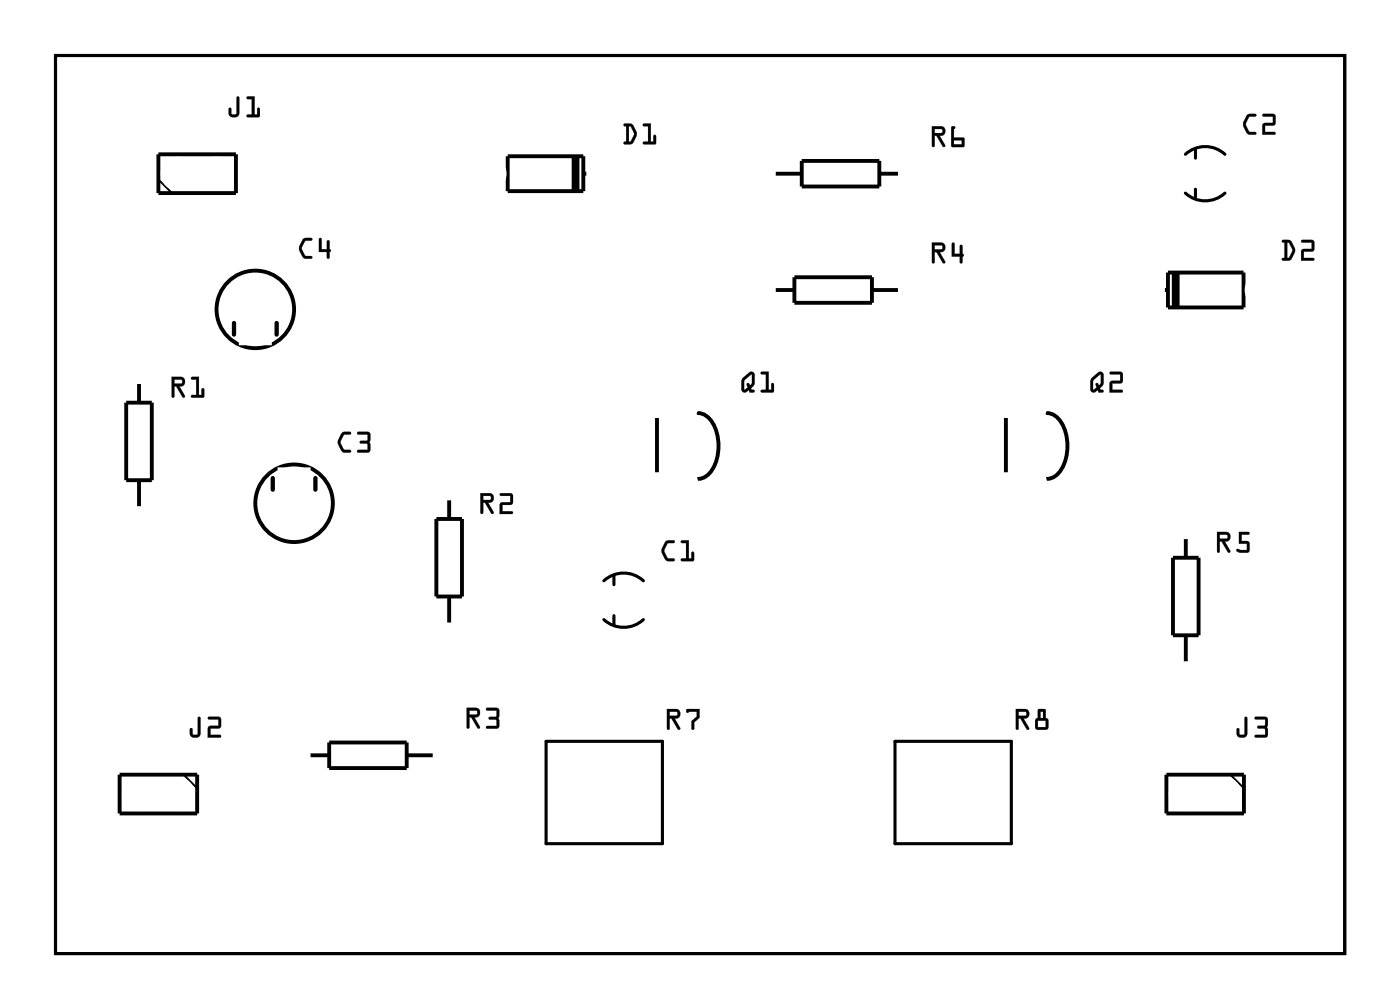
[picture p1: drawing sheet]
<svg xmlns="http://www.w3.org/2000/svg" width="92mm" height="66mm" viewBox="0 0 92 66" stroke-linecap="round" stroke-linejoin="round" font-family="sans-serif">
<path d="M3.6 3.6h84.5v58.9h-84.5zM77.7 12.6a1.91 1.91 0 0 0 2.6 .1M77.7 10.1a1.91 1.91 0 0 1 2.6 0M78.3 9.7v.7M78.3 12.4v.6M39.6 38a1.91 1.91 0 0 1 2.6 .1M40.2 37.7v.6M35.8 48.6h7.6v6.7h-7.6zM39.6 40.6a1.91 1.91 0 0 0 2.6 0M40.2 40.3v.7M58.6 48.6h7.7v6.7h-7.7z" fill="none" stroke="#000" stroke-width=".2"/>
<g fill="#000">
<path d="M3.6 3.6h84.5v58.9h-84.5zM3.6 3.6v58.9h84.5v-58.9z"/>
<path d="M15.5 6.3l.2 .1v1a.37 .37 0 0 1-.4 .3 .37 .37 0 0 1-.3-.3v-.3a.1 .1 0 0 1 .1-.1 .1 .1 0 0 1 .1 .1v.4h.3zM15.5 6.3v1.2h-.3l-.1-.4h-.1v.3a.35 .35 0 0 0 .3 .3 .35 .35 0 0 0 .4-.3v-1zM16.2 6.3h.5v1.2h.1v-.4a.1 .1 0 0 1 .1-.1 .1 .1 0 0 1 .1 .1v.6h-.8a.1 .1 0 0 1-.1-.1 .1 .1 0 0 1 .1-.1h.3v-1h-.3zM16.2 6.3v.2h.3v1h-.3v.1l.8 .1v-.6h-.1v.4h-.2v-1.2z"/>
<path d="M15.5 6.3l.2 .1v1a.36 .36 0 0 1-.4 .3 .36 .36 0 0 1-.3-.3v-.3h.1l.1 .4 .3-.1zM16.2 6.3h.5v1.2h.1l.1-.4h.1v.6l-.8-.1v-.1h.3v-1h-.3z"/>
<path d="M19.8 15.7l.6-.1a.1 .1 0 0 1 .1 .1 .1 .1 0 0 1-.1 .1h-.4l-.2 .5 .2 .5h.4a.1 .1 0 0 1 .1 .1 .1 .1 0 0 1-.1 .1l-.5-.1-.3-.4v-.3zM19.9 15.7l-.3 .4a.83 .83 0 0 0 .4 .8h.4h.1l-.1-.1h-.4l-.2-.4v-.2l.2-.4 .4-.1h.1l-.1-.1h-.4zM20.9 15.6h.2v.7h.3v-.5a.1 .1 0 0 1 .1-.1 .1 .1 0 0 1 .1 .1v.5a.09 .09 0 0 1 .1 .1 .09 .09 0 0 1-.1 .1v.4a.1 .1 0 0 1-.1 .1 .1 .1 0 0 1-.1-.1v-.4h-.5zM20.9 15.6v.9h.5v.4h.1l.1-.4 .1-.1-.1-.1v-.5h-.2v.5h-.3v-.7z"/>
<path d="M19.8 15.7l.2-.1h.5l-.1 .2h-.4l-.2 .5 .2 .5h.4l.1 .1h-.1a.6 .6 0 0 1-.8-.5v-.3zM20.9 15.6h.2v.7h.3v-.5h.2v.5l.1 .1-.1 .1-.1 .4h-.1v-.4h-.5z"/>
<path d="M40.9 8.1h.5l.3 .7-.2 .6-.6 .1a.1 .1 0 0 1-.1-.1 .1 .1 0 0 1 .1-.1h.1v-1h-.1zM40.9 8.1v.1l.1 .1v1h-.1v.1h.4l.4-.4v-.4l-.3-.5zM41.2 8.3v1l.1-.1 .2-.4-.2-.5zM41.2 8.3h.1l.3 .5-.3 .5h-.1zM42.1 8.1h.5v1.2h.2v-.4a.1 .1 0 0 1 .1-.1 .1 .1 0 0 1 .1 .1v.5l-.8 .1a.1 .1 0 0 1-.1-.1 .1 .1 0 0 1 .1-.1h.3v-1h-.3zM42.1 8.1l.1 .2h.3v1h-.3l-.1 .1h.8v-.6l-.1 .1v.4h-.2v-1.2z"/>
<path d="M40.9 8.1h.5a.8 .8 0 0 1 .1 1.2l-.2 .1h-.4v-.1h.1v-1l-.1-.1zM41.2 8.3v1h.1l.2-.5-.2-.5zM42.1 8.1h.5v1.2h.2v-.4l.1-.1v.7l-.8-.1 .1-.1h.3v-1h-.3z"/>
<path d="M61 8.3h.7a.32 .32 0 0 1 .2 .3 .32 .32 0 0 1-.3 .3l.3 .6a.1 .1 0 0 1 0 .1 .1 .1 0 0 1-.1 0l-.4-.7h-.2v.6a.1 .1 0 0 1-.1 .1 .1 .1 0 0 1-.1-.1zM61.1 8.3v1.3l.1-.1v-.6h.2l.4 .7h.1l-.4-.7a.31 .31 0 0 0 .4-.3 .31 .31 0 0 0-.2-.3zM61.2 8.4v.3h.5v-.2zM61.2 8.4h.5l.1 .3h-.6zM62.3 8.3h.2a.09 .09 0 0 1 .1 .1 .09 .09 0 0 1-.1 0v.6l.7 .1-.1 .5h-.8zM62.4 8.3l-.1 1.3h.8l.1-.5-.7-.1v-.6h.1zM62.5 9.2v.3h.5v-.3zM62.5 9.2h.5v.3h-.5z"/>
<path d="M61 15.9h.7a.32 .32 0 0 1 .2 .4 .32 .32 0 0 1-.3 .2l.3 .6a.1 .1 0 0 1 0 .2 .1 .1 0 0 1-.1-.1l-.4-.7h-.2v.7a.1 .1 0 0 1-.1 .1 .1 .1 0 0 1-.1-.1zM61.1 15.9v1.3h.1v-.7h.2l.4 .7h.1l-.4-.7a.31 .31 0 0 0 .4-.2 .31 .31 0 0 0-.2-.4zM61.2 16.1v.2h.5v-.2zM61.2 16.1h.5l.1 .2h-.6zM62.4 15.9h.1v.7h.4v-.5a.1 .1 0 0 1 .1-.1 .1 .1 0 0 1 .1 .1v.5a.09 .09 0 0 1 .1 .1 .09 .09 0 0 1-.1 .1v.4a.1 .1 0 0 1-.1 .1 .1 .1 0 0 1-.1-.1v-.4h-.5zM62.4 15.9v.9h.5v.4h.1v-.4l.1-.1-.1-.1v-.5h-.1v.5h-.4v-.6z"/>
<path d="M61.1 8.3h.6a.31 .31 0 0 1 .2 .3 .31 .31 0 0 1-.3 .3l.3 .7h-.1l-.4-.7h-.2v.6l-.1 .1zM61.2 8.4v.3h.5v-.2zM62.3 8.3h.3l-.1 .1v.6l.7 .1-.1 .5h-.8zM62.5 9.2v.3h.5v-.3z"/>
<path d="M61.1 15.9h.6a.31 .31 0 0 1 .2 .4 .31 .31 0 0 1-.3 .2l.3 .7h-.1l-.4-.7h-.2v.7h-.1zM61.2 16.1v.2h.5v-.2zM62.4 15.9h.1v.7h.4v-.5h.2v.5v.1v.1l-.1 .4h-.1v-.4h-.5z"/>
<path d="M81.7 7.5h.5a.1 .1 0 0 1 .1 0 .1 .1 0 0 1-.1 .1l-.3 .1-.3 .4 .3 .5h.3a.1 .1 0 0 1 .1 .1 .1 .1 0 0 1-.1 .1h-.4l-.3-.5-.1-.3zM81.7 7.6l-.2 .4a.83 .83 0 0 0 .3 .8h.4l.1-.1-.5-.1-.2-.4v-.2l.2-.4h.5v-.1h-.4zM82.7 7.5h.7l.2 .1-.1 .6h-.6v.4h.6a.1 .1 0 0 1 .1 .1 .1 .1 0 0 1-.1 .1h-.8v-.7h.7v-.5h-.6zM82.7 7.5l.1 .1h.6v.5h-.6l-.1 .7h.8v-.1h-.6v-.5h.6l.1-.6-.2-.1z"/>
<path d="M81.7 7.5h.2h.4v.1h-.4l-.3 .5 .3 .5 .4 .1v.1h-.1a.6 .6 0 0 1-.7-.6v-.2zM82.7 7.5h.7l.2 .1-.1 .6h-.6v.4l.6 .1v.1h-.8l.1-.7h.6v-.5h-.6z"/>
<path d="M84 15.7h.5l.4 .7-.3 .6-.5 .1a.1 .1 0 0 1-.1-.1 .1 .1 0 0 1 .1-.1h.1v-1h-.2zM84 15.7v.2h.2v1h-.2v.1l.5 .1 .3-.5v-.4l-.3-.4zM84.3 15.9v1l.2-.1 .2-.4-.2-.5zM84.3 15.9h.2l.2 .5-.3 .5h-.1zM85.3 15.7h.6l.2 .1v.6l-.7 .1v.4h.6a.1 .1 0 0 1 .1 .1 .1 .1 0 0 1-.1 .1h-.8l.1-.7 .6-.1v-.4h-.6zM85.3 15.7v.2h.6v.4l-.6 .1-.1 .7h.9v-.2h-.7v-.4l.7-.1v-.6l-.2-.1z"/>
<path d="M84 15.7l.5 .1a.8 .8 0 0 1 .1 1.1l-.1 .2-.5-.1v-.1h.2v-1h-.2zM84.3 15.9v1h.1l.3-.5-.2-.5zM85.3 15.7h.6l.2 .1v.6l-.7 .1v.4h.7v.2h-.9l.1-.7 .6-.1v-.4h-.6z"/>
<path d="M11.2 24.7h.7a.32 .32 0 0 1 .2 .3 .32 .32 0 0 1-.3 .3l.3 .6a.1 .1 0 0 1 0 .1 .1 .1 0 0 1-.2 0l-.4-.7h-.1v.7a.1 .1 0 0 1-.1 .1 .1 .1 0 0 1-.1-.1zM11.2 24.7l.1 1.3h.1v-.7h.1l.5 .7h.1l-.4-.7a.31 .31 0 0 0 .4-.2 .31 .31 0 0 0-.2-.4zM11.4 24.9v.2h.5v-.2zM11.4 24.9h.5v.2h-.5zM12.5 24.7h.5v1.2h.2v-.4a.1 .1 0 0 1 .1-.1 .1 .1 0 0 1 .1 .1v.5l-.8 .1a.1 .1 0 0 1-.1-.1 .1 .1 0 0 1 .1-.1h.3v-1h-.3zM12.5 24.7l.1 .2h.3v1h-.3l-.1 .1h.8v-.6l-.1 .1v.4h-.2v-1.2z"/>
<path d="M11.2 24.7h.7a.31 .31 0 0 1 .2 .4 .31 .31 0 0 1-.3 .2l.3 .7h-.1l-.5-.7h-.1v.7h-.1zM11.4 24.9v.2h.5v-.2zM12.5 24.7h.5v1.2h.2v-.4l.1-.1v.6h-.8l.1-.1h.3v-1h-.3z"/>
<path d="M22.4 28.4l.5-.1a.1 .1 0 0 1 .1 .1 .1 .1 0 0 1-.1 .1h-.4l-.2 .5 .2 .5h.4a.1 .1 0 0 1 .1 .1 .1 .1 0 0 1-.1 .1l-.5-.1-.2-.4-.1-.3zM22.4 28.4l-.2 .4a.83 .83 0 0 0 .3 .8h.4h.1l-.1-.1h-.4l-.2-.4v-.2l.2-.4 .4-.1h.1l-.1-.1h-.3zM23.4 28.3h.7l.2 .2-.1 .5 .1 .5-.2 .2h-.6a.1 .1 0 0 1-.1-.1 .1 .1 0 0 1 .1-.1h.6v-.4h-.4a.1 .1 0 0 1-.1-.1 .1 .1 0 0 1 .1-.1l.4-.1v-.3h-.7zM23.4 28.3l.1 .1 .6 .1v.4h-.5v.1l.5 .1v.4h-.6l-.1 .1h.7l.2-.1-.1-.5v-.6l-.1-.1z"/>
<path d="M22.4 28.4l.2-.1h.4l-.1 .2h-.4l-.2 .5 .2 .5h.4l.1 .1h-.1a.6 .6 0 0 1-.8-.5l.1-.3zM23.4 28.3h.7l.2 .1-.1 .6 .1 .5-.1 .1h-.8l.1-.1h.6v-.4l-.5-.1v-.1h.5v-.4h-.7z"/>
<path d="M31.5 32.3h.6a.32 .32 0 0 1 .3 .4 .32 .32 0 0 1-.4 .2l.3 .6a.1 .1 0 0 1 0 .2 .1 .1 0 0 1-.1-.1l-.4-.7h-.1v.7a.1 .1 0 0 1-.1 .1 .1 .1 0 0 1-.1-.1zM31.5 32.3v1.4l.1-.1v-.7h.2l.4 .7h.1l-.3-.7a.31 .31 0 0 0 .3-.2 .31 .31 0 0 0-.2-.4zM31.7 32.5v.3l.5-.1-.1-.2zM31.6 32.5h.5l.1 .2-.6 .1zM32.8 32.3h.6l.2 .1v.6l-.7 .1v.4h.6a.1 .1 0 0 1 .1 .1 .1 .1 0 0 1-.1 .1h-.8l.1-.8h.6v-.4h-.6zM32.8 32.3v.2h.6v.4l-.6 .1-.1 .7h.9v-.2h-.7v-.4l.7-.1v-.6l-.2-.1z"/>
<path d="M31.5 32.3h.6a.31 .31 0 0 1 .2 .4 .31 .31 0 0 1-.3 .2l.3 .7-.1 .1-.4-.8h-.1v.7l-.2 .1zM31.7 32.5v.3l.5-.1-.1-.2zM32.8 32.3h.6l.2 .1v.6l-.7 .1v.4h.7v.2h-.9l.1-.7 .6-.1v-.4h-.6z"/>
<path d="M43.6 35.5l.5-.1a.1 .1 0 0 1 .1 .1 .1 .1 0 0 1-.1 .1h-.3l-.3 .5 .3 .5h.3a.1 .1 0 0 1 .1 .1 .1 .1 0 0 1-.1 .1l-.4-.1-.3-.4-.1-.3zM43.6 35.5l-.2 .4a.83 .83 0 0 0 .3 .8l.4 .1 .1-.1v-.1h-.5l-.2-.4v-.2l.2-.4h.5v-.1v-.1h-.4zM44.6 35.4h.5v1.2h.2v-.4a.1 .1 0 0 1 .1-.1 .1 .1 0 0 1 .1 .1v.5l-.8 .1a.1 .1 0 0 1-.1-.1 .1 .1 0 0 1 .1-.1h.2v-1h-.2zM44.6 35.4l.1 .2h.3v1h-.3l-.1 .1h.8v-.5h-.1v.4h-.2v-1.2z"/>
<path d="M43.6 35.5l.2-.1 .4 .1v.1h-.4l-.3 .5 .3 .5h.4v.1l-.1 .1a.6 .6 0 0 1-.7-.6v-.3zM44.6 35.4h.5v1.2h.2v-.4l.1-.1v.7l-.8-.1 .1-.1h.2v-1h-.2z"/>
<path d="M48.7 24.7l.4-.3h.3v.7l-.2 .3v.1h.2a.1 .1 0 0 1 .1 .1 .1 .1 0 0 1-.1 .1h-.3v-.2l-.2 .2h-.3a.94 .94 0 0 1 0-.8zM48.7 24.7a.97 .97 0 0 0-.1 .9l.2 .1 .3-.2v.2h.3v-.1l-.2-.1v-.1l.2-.2v-.6a.21 .21 0 0 0-.1-.2 .21 .21 0 0 0-.2 0zM48.8 24.9v.6l.2-.1-.1-.2a.11 .11 0 0 1 .2-.1 .11 .11 0 0 1 0 .2l.2-.2-.1-.6zM48.8 24.9l.4-.4 .1 .6a.14 .14 0 0 1-.1 .2 .14 .14 0 0 1-.2-.2l-.1 .1 .1 .2-.2 .1zM49.9 24.4l.5-.1v1.2h.1v-.3a.1 .1 0 0 1 .1-.1 .1 .1 0 0 1 .1 .1v.5h-.8a.1 .1 0 0 1-.1-.1 .1 .1 0 0 1 .1-.1h.3v-1h-.3zM49.9 24.4v.1h.3v1l-.3 .1-.1 .1h.8v-.6h-.1v.4h-.2l.1-1.1z"/>
<path d="M48.7 24.7l.5-.3h.2v.7l-.2 .3 .2 .2v.1h-.3v-.2l-.3 .2-.2-.1a.98 .98 0 0 1 .1-.9zM48.8 24.9v.6l.2-.1-.1-.2a.11 .11 0 0 1 .2-.1 .11 .11 0 0 1 0 .2l.2-.2v-.6zM49.9 24.4h.5v1.1h.1v-.4h.2v.6h-.9l.1-.2h.3v-1h-.3z"/>
<path d="M71.5 24.7l.5-.3h.2l.1 .7-.2 .3v.1h.1a.1 .1 0 0 1 .1 .1 .1 .1 0 0 1-.1 .1h-.2l-.1-.2-.2 .2h-.2a.94 .94 0 0 1 0-.8zM71.6 24.7a.97 .97 0 0 0-.1 .9l.1 .1 .3-.2 .1 .2h.3v-.1l-.2-.1-.1-.1 .3-.2v-.6a.21 .21 0 0 0-.1-.2 .21 .21 0 0 0-.2 0zM71.7 24.9v.6l.1-.1v-.2a.11 .11 0 0 1 .1-.1 .11 .11 0 0 1 .1 .2l.1-.2v-.6zM71.7 24.9l.4-.4v.6a.14 .14 0 0 1-.1 .2 .14 .14 0 0 1-.1-.2l-.1 .1 .1 .2-.3 .1zM72.7 24.4l.7-.1 .2 .2-.1 .6h-.6v.4h.6a.1 .1 0 0 1 .1 .1 .1 .1 0 0 1-.1 .1h-.8v-.7l.7-.1v-.4h-.7zM72.7 24.4l.1 .1h.6v.5h-.6l-.1 .7h.8v-.1l-.6-.1v-.4h.6v-.6l-.1-.1z"/>
<path d="M71.6 24.7l.4-.3h.2l.1 .7-.2 .3 .2 .2-.1 .1h-.2l-.1-.2-.3 .2-.2-.1a.98 .98 0 0 1 .2-.9zM71.7 24.9l-.1 .6 .2-.1v-.2a.11 .11 0 0 1 .1-.1 .11 .11 0 0 1 .1 .2l.1-.2v-.6zM72.7 24.4h.7l.2 .1-.1 .6h-.6v.4h.6v.2h-.8v-.7l.7-.1v-.4h-.7z"/>
<path d="M79.7 34.8h.6a.32 .32 0 0 1 .3 .4 .32 .32 0 0 1-.4 .3l.4 .6a.1 .1 0 0 1 0 .1 .1 .1 0 0 1-.2 0l-.4-.7h-.1v.6a.1 .1 0 0 1-.1 .1 .1 .1 0 0 1-.1-.1zM79.7 34.8l.1 1.4 .1-.1v-.6h.1l.4 .7h.2l-.4-.7a.31 .31 0 0 0 .4-.3 .31 .31 0 0 0-.3-.3zM79.9 35v.3l.5-.1v-.2zM79.9 35h.5v.2l-.5 .1zM81.2 34.8h.6a.1 .1 0 0 1 .1 .1 .1 .1 0 0 1-.1 .1h-.5v.4l.5 .1 .1 .6-.2 .1-.7-.1a.1 .1 0 0 1 0-.1 .1 .1 0 0 1 .1 0h.6v-.4h-.5zM81.2 34.8v.8h.5v.4h-.6l-.1 .1 .3 .1h.5l.1-.2-.1-.4v-.1h-.5v-.5h.5l.1-.1z"/>
<path d="M79.7 34.8h.6a.31 .31 0 0 1 .3 .4 .31 .31 0 0 1-.4 .3l.4 .7h-.1l-.5-.7h-.1v.6l-.1 .1zM79.9 35v.3l.5-.1v-.2zM81.2 34.8h.6l.1 .1-.1 .1h-.5v.4l.5 .1 .1 .1v.5l-.2 .1h-.4a.15 .15 0 0 1-.2 0 .15 .15 0 0 1 0-.2h.6v-.4h-.5z"/>
<path d="M13 47h.1v1.1a.37 .37 0 0 1-.3 .2 .37 .37 0 0 1-.4-.2v-.3a.1 .1 0 0 1 .1-.1 .1 .1 0 0 1 .1 .1v.3h.3zM13 47v1.1h-.4l-.1-.4v.1l-.1 .3a.35 .35 0 0 0 .4 .2 .35 .35 0 0 0 .3-.2v-1.1zM13.6 47l.7-.1 .2 .2-.1 .6h-.6v.4h.6a.1 .1 0 0 1 .1 .1 .1 .1 0 0 1-.1 .1h-.8l.1-.7h.6v-.5h-.6zM13.6 47l.1 .1h.6v.5h-.6l-.1 .7h.8v-.1h-.6v-.5h.6l.1-.6-.2-.1z"/>
<path d="M13 47h.1v1.1a.36 .36 0 0 1-.3 .2 .36 .36 0 0 1-.4-.2v-.3l.1-.1 .1 .1v.3h.4zM13.6 47h.7l.2 .1-.1 .6h-.6v.4h.6v.2h-.8l.1-.7h.6v-.5h-.6z"/>
<path d="M30.6 46.4h.6a.32 .32 0 0 1 .3 .3 .32 .32 0 0 1-.4 .3l.3 .6a.1 .1 0 0 1 0 .1 .1 .1 0 0 1-.1 0l-.4-.7h-.1v.6a.1 .1 0 0 1-.1 .1 .1 .1 0 0 1-.1-.1zM30.6 46.4v1.3l.1-.1v-.6h.2l.4 .7h.1l-.3-.7a.31 .31 0 0 0 .3-.3 .31 .31 0 0 0-.2-.3zM30.8 46.5v.3h.5l-.1-.2zM30.7 46.5h.5l.1 .3h-.6zM31.9 46.4h.6l.2 .1-.1 .6 .1 .5-.2 .1h-.6a.1 .1 0 0 1-.1-.1 .1 .1 0 0 1 .1-.1l.6 .1v-.4l-.4-.1a.1 .1 0 0 1-.1 0 .1 .1 0 0 1 .1-.1l.4-.1v-.4l-.6 .1zM31.9 46.4v.1h.6v.4l-.4 .1-.1 .1h.1l.4 .1v.4h-.6v.1h.7l.1-.1-.1-.5 .1-.6-.2-.1z"/>
<path d="M30.6 46.4h.6a.31 .31 0 0 1 .2 .3 .31 .31 0 0 1-.3 .3l.3 .7h-.1l-.4-.7h-.1v.6l-.2 .1zM30.8 46.5v.3h.5l-.1-.2zM31.9 46.4h.6l.2 .1-.1 .6 .1 .5-.1 .1h-.8l.1-.1h.6v-.4l-.4-.1h-.1l.1-.1 .4-.1v-.4h-.6z"/>
<path d="M43.7 46.4h.6a.32 .32 0 0 1 .3 .4 .32 .32 0 0 1-.4 .3l.4 .6a.1 .1 0 0 1-.1 .1 .1 .1 0 0 1-.1 0l-.4-.7h-.1v.6a.1 .1 0 0 1-.1 .1 .1 .1 0 0 1-.1-.1zM43.7 46.4l.1 1.4 .1-.1v-.6h.1l.4 .7h.2l-.4-.7a.31 .31 0 0 0 .4-.3 .31 .31 0 0 0-.3-.3zM43.9 46.6v.3l.5-.1-.1-.2zM43.9 46.6h.4l.1 .2-.5 .1zM45 46.5l.8-.1v.6l-.3 .3v.4a.1 .1 0 0 1-.1 .1 .1 .1 0 0 1-.1-.1v-.5l.4-.3v-.3h-.6l-.1 .1zM45 46.5v.2l.7-.1v.3l-.4 .4v.5h.1l.1-.5 .3-.3v-.6z"/>
<path d="M43.7 46.4h.6a.31 .31 0 0 1 .3 .4 .31 .31 0 0 1-.4 .3l.4 .7h-.2l-.4-.7h-.1v.6l-.1 .1zM43.9 46.6v.3l.5-.1-.1-.2zM45 46.5l.8-.1v.6l-.3 .3-.1 .5h-.1v-.5l.4-.4v-.3l-.7 .1z"/>
<path d="M66.5 46.4h.7a.32 .32 0 0 1 .2 .4 .32 .32 0 0 1-.3 .3l.3 .6a.1 .1 0 0 1 0 .1 .1 .1 0 0 1-.1 0l-.4-.7h-.2v.6a.1 .1 0 0 1-.1 .1 .1 .1 0 0 1-.1-.1zM66.6 46.4v1.4l.1-.1v-.6h.2l.4 .7h.1l-.4-.7a.31 .31 0 0 0 .4-.3 .31 .31 0 0 0-.2-.3zM66.7 46.6v.3l.5-.1v-.2zM66.7 46.6h.5l.1 .2-.6 .1zM68 46.5h.5v.5l.2 .2v.4l-.1 .2h-.6l-.2-.1v-.5l.2-.2zM68 46.5v.5l-.2 .2v.5l.2 .1h.6l.1-.2v-.4l-.2-.2v-.5zM68 47.2v.4h.5v-.4zM68 47.2h.5v.4h-.5zM68.2 46.6v.4h.1v-.4zM68.2 46.6h.1v.4h-.1z"/>
<path d="M66.6 46.4h.6a.31 .31 0 0 1 .2 .4 .31 .31 0 0 1-.3 .3l.3 .7h-.1l-.4-.7h-.2v.6l-.1 .1zM66.7 46.6v.3l.5-.1v-.2zM68 46.5h.5v.5l.2 .2v.4l-.1 .2h-.6l-.2-.1v-.5l.2-.2zM68 47.2v.4h.5v-.4zM68.2 46.6v.4h.1v-.4z"/>
<path d="M81.6 47h.1v1.1a.37 .37 0 0 1-.3 .2 .37 .37 0 0 1-.4-.2v-.3a.1 .1 0 0 1 .1-.1 .1 .1 0 0 1 .1 .1v.3h.3zM81.6 47l-.1 1.1h-.3l-.1-.4-.1 .1v.3a.35 .35 0 0 0 .4 .2 .35 .35 0 0 0 .3-.2v-1.1zM82.2 47l.7-.1 .2 .2-.1 .5 .1 .6-.2 .1h-.6a.1 .1 0 0 1-.1-.1 .1 .1 0 0 1 .1-.1h.6v-.3l-.4-.1a.1 .1 0 0 1-.1-.1 .1 .1 0 0 1 .1-.1h.4v-.4h-.7zM82.2 47l.1 .1h.6v.4l-.5 .1v.1h.5v.5h-.6l-.1 .1h.8l.1-.2-.1-.5v-.5l-.1-.1z"/>
<path d="M81.6 47h.1v1.1a.36 .36 0 0 1-.3 .2 .36 .36 0 0 1-.4-.2v-.3l.1-.1 .1 .1v.3h.3zM82.2 47h.7l.2 .1-.1 .5 .1 .5-.1 .2h-.8l.1-.2h.6v-.3l-.5-.1v-.1l.5-.1v-.4h-.7z"/>
</g>
<g fill="none" stroke="#000" stroke-width=".25">
<path d="M10.4 10.1h5.1v2.5h-5.1zM33.1 11.4h.2M33.3 10.2h4.9v2.3h-4.9zM38.2 11.4h.3M50.7 11.4h1.8M50.7 19h1.3M52 18.2h5.1v1.6h-5.1zM52.5 10.5h5.1v1.7h-5.1zM57.1 19h1.9M57.6 11.4h1.4M76.2 19h.3M76.5 17.9h5v2.2h-5z"/>
<path d="M81.5 19h.2M8.3 26.4h1.6v5.1h-1.6zM9.1 25v1.4M9.1 31.5v1.8M28.6 34h1.7v5.1h-1.7zM29.4 32.7v1.3M29.4 39.1v1.8M43 27.4v3.5M45.7 27.1a1.38 1.38 0 0 1 1.2 1 2.99 2.99 0 0 1-.5 3l-.3 .2-.3 .1M65.9 27.4v3.5M68.6 27.1a1.38 1.38 0 0 1 1.1 1 2.99 2.99 0 0 1-.4 3l-.3 .2-.4 .1M76.8 36.5h1.7v5.1h-1.7z"/>
<path d="M77.7 35.2v1.3M7.8 50.7h5.1v2.6h-5.1zM20.2 49.5h1.4M21.6 48.6h5v1.7h-5zM26.6 49.5h1.9M76.4 50.7h5.1v2.6h-5.1zM77.7 41.6v1.8"/>
<circle cx="16.7" cy="20.3" r="2.54"/>
<circle cx="19.3" cy="33" r="2.54"/>
</g>
<path d="M37.7 10.2v2.3M77 17.9v2.2" fill="none" stroke="#000" stroke-width=".51"/>
<path d="M10.4 11.8l.9 .8M12 50.7l.9 .9M80.6 50.7l.9 .9" fill="none" stroke="#000" stroke-width=".13"/>
<path d="M15.3 21.2v.7M17.9 31.3v.8M18.1 21.2v.7M20.7 31.3v.8" fill="none" stroke="#000" stroke-width=".28"/>
<circle cx="49.7" cy="11.4" r=".7" fill="#fff"/>
<circle cx="49.7" cy="11.4" r=".7" fill="none" stroke="#fff" stroke-width=".76" stroke-linecap="butt"/>
<circle cx="59.9" cy="11.4" r=".7" fill="#fff"/>
<circle cx="59.9" cy="11.4" r=".7" fill="none" stroke="#fff" stroke-width=".76" stroke-linecap="butt"/>
<path d="M74.3 18.2h1.6v1.6h-1.6z" fill="#fff"/>
<path d="M74.3 18.2h1.6v1.6h-1.6z" fill="none" stroke="#fff" stroke-width=".76" stroke-linecap="butt"/>
<circle cx="75.1" cy="19" r=".79" fill="#fff"/>
<circle cx="75.1" cy="19" r=".79" fill="none" stroke="#fff" stroke-width=".76" stroke-linecap="butt"/>
<circle cx="82.7" cy="19" r=".79" fill="#fff"/>
<circle cx="82.7" cy="19" r=".79" fill="none" stroke="#fff" stroke-width=".76" stroke-linecap="butt"/>
<circle cx="59.9" cy="52" r=".72" fill="#fff"/>
<circle cx="59.9" cy="52" r=".72" fill="none" stroke="#fff" stroke-width=".69" stroke-linecap="butt"/>
<path d="M59 51.1h1.8v1.9h-1.8zM59.4 52a.51 .51 0 0 0 1 0 .51 .51 0 0 0-1 0z" fill="#fff"/>
<g fill="none" stroke="#fff" stroke-width=".25">
<path d="M59 51.1h1.8v1.9h-1.8z"/>
<circle cx="59.9" cy="52" r=".51"/>
</g>
<circle cx="62.4" cy="52" r=".72" fill="#fff"/>
<circle cx="62.4" cy="52" r=".72" fill="none" stroke="#fff" stroke-width=".69" stroke-linecap="butt"/>
<circle cx="65" cy="52" r=".72" fill="#fff"/>
<circle cx="65" cy="52" r=".72" fill="none" stroke="#fff" stroke-width=".69" stroke-linecap="butt"/>
<circle cx="59.9" cy="52" r=".72" fill="#fff"/>
<circle cx="59.9" cy="52" r=".72" fill="none" stroke="#fff" stroke-width=".69" stroke-linecap="butt"/>
<path d="M59 51.1h1.8v1.9h-1.8zM59.4 52a.51 .51 0 0 0 1 0 .51 .51 0 0 0-1 0z" fill="#fff"/>
<g fill="none" stroke="#fff" stroke-width=".25">
<path d="M59 51.1h1.8v1.9h-1.8z"/>
<circle cx="59.9" cy="52" r=".51"/>
</g>
<circle cx="62.4" cy="52" r=".72" fill="#fff"/>
<circle cx="62.4" cy="52" r=".72" fill="none" stroke="#fff" stroke-width=".69" stroke-linecap="butt"/>
<circle cx="65" cy="52" r=".72" fill="#fff"/>
<circle cx="65" cy="52" r=".72" fill="none" stroke="#fff" stroke-width=".69" stroke-linecap="butt"/>
<circle cx="80.2" cy="11.4" r=".64" fill="#fff"/>
<circle cx="80.2" cy="11.4" r=".64" fill="none" stroke="#fff" stroke-width=".76" stroke-linecap="butt"/>
<circle cx="77.7" cy="11.4" r=".64" fill="#fff"/>
<circle cx="77.7" cy="11.4" r=".64" fill="none" stroke="#fff" stroke-width=".76" stroke-linecap="butt"/>
<circle cx="59.9" cy="19" r=".7" fill="#fff"/>
<circle cx="59.9" cy="19" r=".7" fill="none" stroke="#fff" stroke-width=".76" stroke-linecap="butt"/>
<circle cx="49.7" cy="19" r=".7" fill="#fff"/>
<circle cx="49.7" cy="19" r=".7" fill="none" stroke="#fff" stroke-width=".76" stroke-linecap="butt"/>
<path d="M38.8 10.6h1.6v1.6h-1.6z" fill="#fff"/>
<path d="M38.8 10.6h1.6v1.6h-1.6z" fill="none" stroke="#fff" stroke-width=".76" stroke-linecap="butt"/>
<circle cx="39.6" cy="11.4" r=".79" fill="#fff"/>
<circle cx="39.6" cy="11.4" r=".79" fill="none" stroke="#fff" stroke-width=".76" stroke-linecap="butt"/>
<circle cx="32" cy="11.4" r=".79" fill="#fff"/>
<circle cx="32" cy="11.4" r=".79" fill="none" stroke="#fff" stroke-width=".76" stroke-linecap="butt"/>
<circle cx="11.6" cy="11.4" r=".74" fill="#fff"/>
<circle cx="11.6" cy="11.4" r=".74" fill="none" stroke="#fff" stroke-width=".76" stroke-linecap="butt"/>
<circle cx="14.2" cy="11.4" r=".74" fill="#fff"/>
<circle cx="14.2" cy="11.4" r=".74" fill="none" stroke="#fff" stroke-width=".76" stroke-linecap="butt"/>
<circle cx="11.6" cy="52" r=".74" fill="#fff"/>
<circle cx="11.6" cy="52" r=".74" fill="none" stroke="#fff" stroke-width=".76" stroke-linecap="butt"/>
<circle cx="9.1" cy="52" r=".74" fill="#fff"/>
<circle cx="9.1" cy="52" r=".74" fill="none" stroke="#fff" stroke-width=".76" stroke-linecap="butt"/>
<circle cx="29.4" cy="49.5" r=".7" fill="#fff"/>
<circle cx="29.4" cy="49.5" r=".7" fill="none" stroke="#fff" stroke-width=".76" stroke-linecap="butt"/>
<circle cx="19.3" cy="49.5" r=".7" fill="#fff"/>
<circle cx="19.3" cy="49.5" r=".7" fill="none" stroke="#fff" stroke-width=".76" stroke-linecap="butt"/>
<circle cx="37" cy="52" r=".72" fill="#fff"/>
<circle cx="37" cy="52" r=".72" fill="none" stroke="#fff" stroke-width=".69" stroke-linecap="butt"/>
<path d="M36.1 51.1h1.9v1.9h-1.9zM36.5 52a.55 .55 0 0 0 1.1 0 .55 .55 0 0 0-1.1 0z" fill="#fff"/>
<g fill="none" stroke="#fff" stroke-width=".25">
<path d="M36.1 51.1h1.9v1.9h-1.9z"/>
<circle cx="37" cy="52" r=".51"/>
</g>
<circle cx="39.6" cy="52" r=".72" fill="#fff"/>
<circle cx="39.6" cy="52" r=".72" fill="none" stroke="#fff" stroke-width=".69" stroke-linecap="butt"/>
<circle cx="42.1" cy="52" r=".72" fill="#fff"/>
<circle cx="42.1" cy="52" r=".72" fill="none" stroke="#fff" stroke-width=".69" stroke-linecap="butt"/>
<circle cx="37" cy="52" r=".72" fill="#fff"/>
<circle cx="37" cy="52" r=".72" fill="none" stroke="#fff" stroke-width=".69" stroke-linecap="butt"/>
<path d="M36.1 51.1h1.9v1.9h-1.9zM36.5 52a.55 .55 0 0 0 1.1 0 .55 .55 0 0 0-1.1 0z" fill="#fff"/>
<g fill="none" stroke="#fff" stroke-width=".25">
<path d="M36.1 51.1h1.9v1.9h-1.9z"/>
<circle cx="37" cy="52" r=".51"/>
</g>
<circle cx="39.6" cy="52" r=".72" fill="#fff"/>
<circle cx="39.6" cy="52" r=".72" fill="none" stroke="#fff" stroke-width=".69" stroke-linecap="butt"/>
<circle cx="42.1" cy="52" r=".72" fill="#fff"/>
<circle cx="42.1" cy="52" r=".72" fill="none" stroke="#fff" stroke-width=".69" stroke-linecap="butt"/>
<circle cx="42.1" cy="39.3" r=".64" fill="#fff"/>
<circle cx="42.1" cy="39.3" r=".64" fill="none" stroke="#fff" stroke-width=".76" stroke-linecap="butt"/>
<circle cx="39.6" cy="39.3" r=".64" fill="#fff"/>
<circle cx="39.6" cy="39.3" r=".64" fill="none" stroke="#fff" stroke-width=".76" stroke-linecap="butt"/>
<circle cx="44.7" cy="31.7" r=".7" fill="#fff"/>
<circle cx="44.7" cy="31.7" r=".7" fill="none" stroke="#fff" stroke-width=".76" stroke-linecap="butt"/>
<circle cx="44.7" cy="29.2" r=".7" fill="#fff"/>
<circle cx="44.7" cy="29.2" r=".7" fill="none" stroke="#fff" stroke-width=".76" stroke-linecap="butt"/>
<circle cx="44.7" cy="26.6" r=".7" fill="#fff"/>
<circle cx="44.7" cy="26.6" r=".7" fill="none" stroke="#fff" stroke-width=".76" stroke-linecap="butt"/>
<circle cx="67.5" cy="31.7" r=".7" fill="#fff"/>
<circle cx="67.5" cy="31.7" r=".7" fill="none" stroke="#fff" stroke-width=".76" stroke-linecap="butt"/>
<circle cx="67.5" cy="29.2" r=".7" fill="#fff"/>
<circle cx="67.5" cy="29.2" r=".7" fill="none" stroke="#fff" stroke-width=".76" stroke-linecap="butt"/>
<circle cx="67.5" cy="26.6" r=".7" fill="#fff"/>
<circle cx="67.5" cy="26.6" r=".7" fill="none" stroke="#fff" stroke-width=".76" stroke-linecap="butt"/>
<circle cx="77.7" cy="44.4" r=".7" fill="#fff"/>
<circle cx="77.7" cy="44.4" r=".7" fill="none" stroke="#fff" stroke-width=".76" stroke-linecap="butt"/>
<circle cx="77.7" cy="34.2" r=".7" fill="#fff"/>
<circle cx="77.7" cy="34.2" r=".7" fill="none" stroke="#fff" stroke-width=".76" stroke-linecap="butt"/>
<circle cx="80.2" cy="52" r=".74" fill="#fff"/>
<circle cx="80.2" cy="52" r=".74" fill="none" stroke="#fff" stroke-width=".76" stroke-linecap="butt"/>
<circle cx="77.7" cy="52" r=".74" fill="#fff"/>
<circle cx="77.7" cy="52" r=".74" fill="none" stroke="#fff" stroke-width=".76" stroke-linecap="butt"/>
<circle cx="29.4" cy="41.9" r=".7" fill="#fff"/>
<circle cx="29.4" cy="41.9" r=".7" fill="none" stroke="#fff" stroke-width=".76" stroke-linecap="butt"/>
<circle cx="29.4" cy="31.7" r=".7" fill="#fff"/>
<circle cx="29.4" cy="31.7" r=".7" fill="none" stroke="#fff" stroke-width=".76" stroke-linecap="butt"/>
<path d="M18.6 31h1.4v1.4h-1.4z" fill="#fff"/>
<path d="M18.6 31h1.4v1.4h-1.4z" fill="none" stroke="#fff" stroke-width=".76" stroke-linecap="butt"/>
<circle cx="19.3" cy="31.7" r=".7" fill="#fff"/>
<circle cx="19.3" cy="31.7" r=".7" fill="none" stroke="#fff" stroke-width=".76" stroke-linecap="butt"/>
<circle cx="19.3" cy="34.2" r=".7" fill="#fff"/>
<circle cx="19.3" cy="34.2" r=".7" fill="none" stroke="#fff" stroke-width=".76" stroke-linecap="butt"/>
<circle cx="9.1" cy="34.2" r=".7" fill="#fff"/>
<circle cx="9.1" cy="34.2" r=".7" fill="none" stroke="#fff" stroke-width=".76" stroke-linecap="butt"/>
<circle cx="9.1" cy="24.1" r=".7" fill="#fff"/>
<circle cx="9.1" cy="24.1" r=".7" fill="none" stroke="#fff" stroke-width=".76" stroke-linecap="butt"/>
<path d="M16 20.8h1.4v1.4h-1.4z" fill="#fff"/>
<path d="M16 20.8h1.4v1.4h-1.4z" fill="none" stroke="#fff" stroke-width=".76" stroke-linecap="butt"/>
<circle cx="16.7" cy="21.5" r=".7" fill="#fff"/>
<circle cx="16.7" cy="21.5" r=".7" fill="none" stroke="#fff" stroke-width=".76" stroke-linecap="butt"/>
<circle cx="16.7" cy="19" r=".7" fill="#fff"/>
<circle cx="16.7" cy="19" r=".7" fill="none" stroke="#fff" stroke-width=".76" stroke-linecap="butt"/>
</svg>
